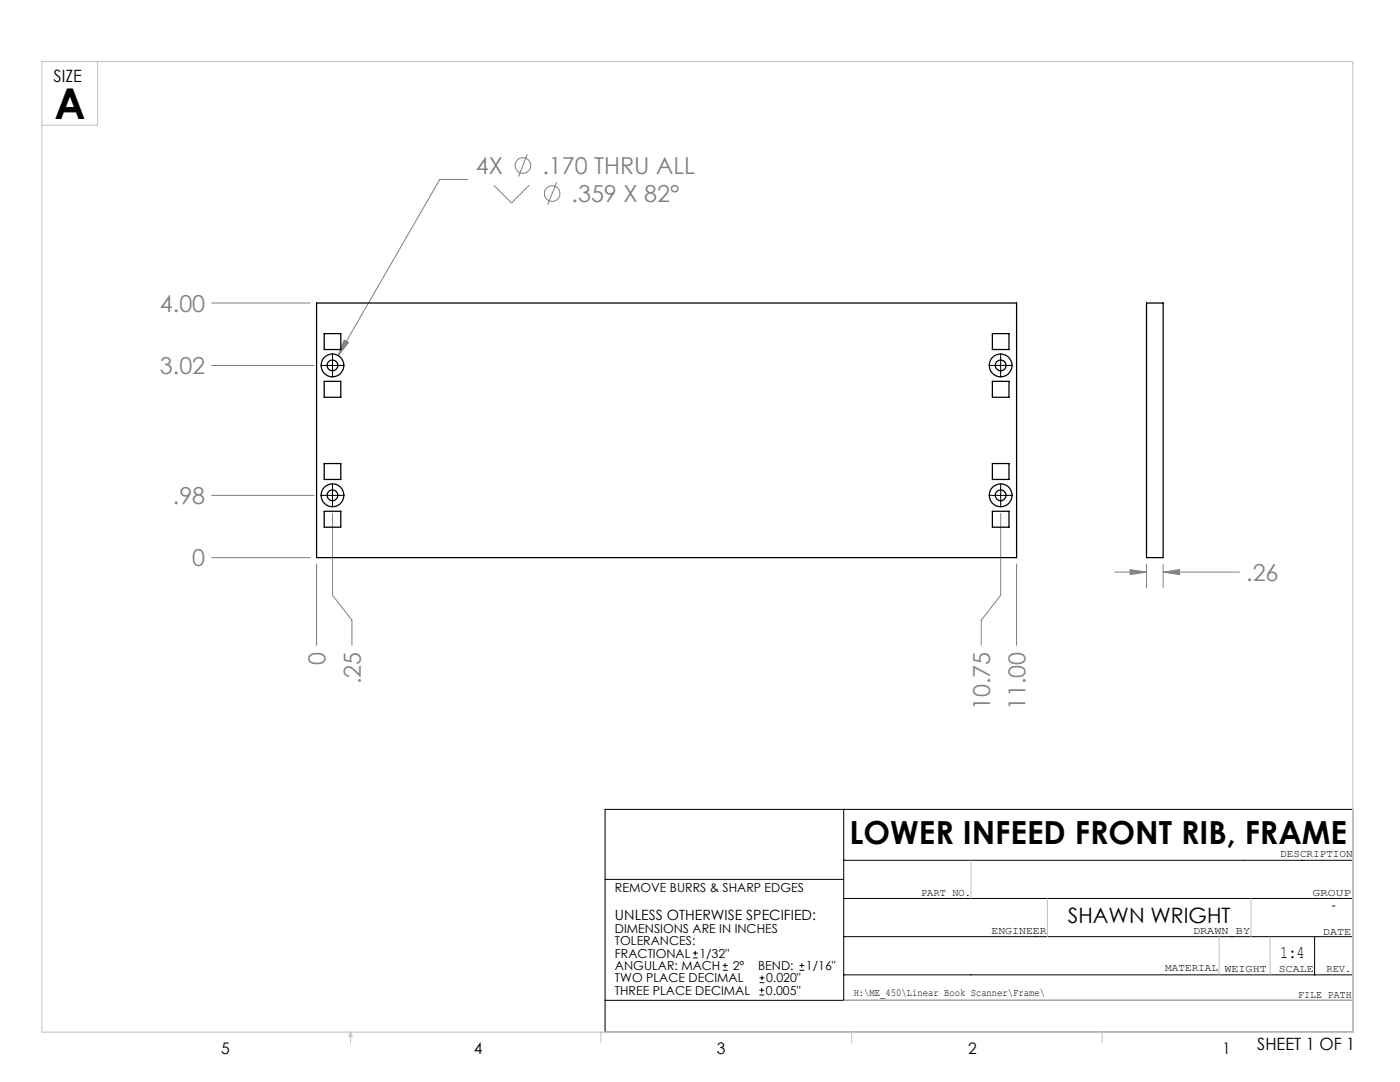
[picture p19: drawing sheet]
<svg xmlns="http://www.w3.org/2000/svg" width="279mm" height="216mm" viewBox="0 0 279 216" stroke-linecap="round" stroke-linejoin="round" font-family="sans-serif">
<defs><g id="words">
<text font-size="8.5" x="10.9" y="23.8">A</text>
<text font-size="6.3" x="169.6" y="168.4">LOWER INFEED FRONT RIB, FRAME</text>
<g font-size="4.7" fill="#808080">
<text x="94.9" y="34.7">4X</text>
<text x="108.2" y="34.7">.170 THRU ALL</text>
<text x="114.1" y="40.3">.359 X 82°</text>
<text x="31.9" y="62.2">4.00</text>
<text x="31.9" y="74.7">3.02</text>
<text x="34.5" y="100.6">.98</text>
<text x="38.4" y="113">0</text>
<text x="248.7" y="115.9">.26</text>
<text x="65" y="132.6" transform="rotate(-90 65 132.6)">0</text>
<text x="72" y="136.5" transform="rotate(-90 72 136.5)">.25</text>
<text x="197.6" y="141.7" transform="rotate(-90 197.6 141.7)">10.75</text>
<text x="204.7" y="141.7" transform="rotate(-90 204.7 141.7)">11.00</text>
</g>
<text font-size="4.2" x="213.1" y="184.3">SHAWN WRIGHT</text>
<text font-size="3.5" x="255.5" y="191.2">1:4</text>
<g font-size="3.4">
<text x="10.7" y="16.4">SIZE</text>
<text x="250.9" y="209.5">SHEET 1 OF 1</text>
</g>
<g font-size="3.2">
<text x="44.2" y="210.4">5</text>
<text x="94.6" y="210.3">4</text>
<text x="143.1" y="210.4">3</text>
<text x="193.2" y="210.3">2</text>
<text x="244" y="210.3">1</text>
</g>
<g font-size="2.8">
<text x="122.7" y="183.6">UNLESS OTHERWISE SPECIFIED:</text>
<text x="265.7" y="181.6">-</text>
</g>
<g font-size="2.5">
<text x="122.7" y="178">REMOVE BURRS &amp; SHARP EDGES</text>
<text x="122.7" y="186.2">DIMENSIONS ARE IN INCHES</text>
<text x="122.7" y="188.6">TOLERANCES:</text>
<text x="122.7" y="191.1">FRACTIONAL</text>
<text x="139.6" y="191.1">1/32&quot;</text>
<text x="122.7" y="193.6">ANGULAR: MACH</text>
<text x="122.7" y="196">TWO PLACE DECIMAL</text>
<text x="146.2" y="193.6">2°</text>
<text x="151.3" y="193.6">BEND:</text>
<text x="152.9" y="196">0.020&quot;</text>
<text x="160.8" y="193.6">1/16&quot;</text>
<text x="122.7" y="198.5">THREE PLACE DECIMAL</text>
<text x="152.8" y="198.5">0.005&quot;</text>
</g>
<g font-size="2.1">
<text x="255.5" y="171">DESCRIPTION</text>
<text x="183.8" y="178.8">PART NO.</text>
<text x="261.9" y="178.8">GROUP</text>
<text x="197.9" y="186.4">ENGINEER</text>
<text x="238.1" y="186.4">DRAWN BY</text>
<text x="264" y="186.5">DATE</text>
<text x="232.5" y="193.8">MATERIAL</text>
<text x="244.4" y="193.9">WEIGHT</text>
<text x="255.2" y="194">SCALE</text>
<text x="264.7" y="193.9">REV.</text>
<text x="170.4" y="198.7">H:\ME_450\Linear Book Scanner\Frame\</text>
<text x="259.1" y="199.1">FILE PATH</text>
</g>
</g></defs>
<g fill="none" stroke="#808080" stroke-width=".2">
<path d="M93.3 35.8h-5.5l-20.3 35.1M98.5 37l3.6 3.5 3.5-3.5M105.2 30.8l-1.7 4.4M111.1 36.4l-1.8 4.5M42.2 72.9h20.5M42.2 60.5h19.7M68.7 67.8l.9 .5-2.1 2.6zM42.2 98.8h20.5M42.2 111.3h19.7M63.2 112.5v16.3M66.4 102.4v16.4l3.8 5v5M199.7 102.4v16.4l-3.9 5v5"/>
<path d="M202.9 112.5v16.3M222.5 114.2h6.3M225.5 113.7l3.3 .5-3.3 .5zM228.8 112.5v4.8M232.1 114.2l3.3-.5v1zM232.1 112.5v4.8M232.1 114.2h15.3"/>
<circle cx="104.4" cy="33" r="1.55"/>
<circle cx="110.2" cy="38.6" r="1.55"/>
</g>
<g fill="none" stroke="#000" stroke-width=".2">
<path d="M64 72.9h4.7M66.4 70.6v4.6M197.3 72.9h4.7M199.7 70.6v4.6M64 98.8h4.7M66.4 96.5v4.7M197.3 98.8h4.7M199.7 96.5v4.7M120.8 161.5h149.2v44.5h-149.2zM120.8 175.5h47.6M168.4 179.3h101.6M168.4 161.5v38.1"/>
<path d="M168.4 171.7h101.6M120.8 199.6h149.2M138.3 191.1h.9M138.3 190.2h.9M138.7 189.7v.9M144.3 193.6h.9M144.3 192.7h.9M144.7 192.2v.9M151.6 198.5h.9M151.6 197.6h.9M151.6 196.1h.9M151.6 195.1h.9"/>
<path d="M152 197.1v.9M152.1 194.7v.9M159.6 193.6h.9M159.6 192.7h.9M160 192.2v.9M168.4 186.9h101.6M168.4 194.5h101.6M262.4 186.9v7.6"/>
</g>
<g fill="none" stroke="#c0c0c0" stroke-width=".2">
<path d="M8.4 12.3h261.6v193.7h-261.6zM19.5 12.3v12.7h-11.1M193.8 171.7v7.6M209 179.3v7.6M249.7 179.3v7.6M168.4 199.6h101.6M243.3 186.9v7.6M253.5 186.9v7.6M70 206v2.1M70 206l.3 .8h-.7zM119.9 206v2.1M170 206v2.1"/>
<path d="M220 206v2.1"/>
</g>
<path d="M68.7 67.8l-1.2 3.1 2.1-2.6zM225.5 113.7l3.3 .5-3.3 .5zM232.1 114.2l3.3-.5v1z" fill="#808080"/>
<g fill="none" stroke="#000" stroke-width=".25">
<path d="M63.2 60.5h139.7v50.8h-139.7zM64.7 76.1h3.3v3.2h-3.3zM64.7 66.6h3.3v3.1h-3.3zM198 66.6h3.4v3.1h-3.4zM198 76.1h3.4v3.2h-3.4zM228.8 60.5h3.3v50.8h-3.3zM64.7 92.5h3.3v3.2h-3.3zM198 92.5h3.4v3.2h-3.4zM64.7 102h3.3v3.2h-3.3zM198 102h3.4v3.2h-3.4z"/>
<circle cx="66.3" cy="72.9" r="2.27"/>
<circle cx="66.4" cy="72.9" r="1.07"/>
<circle cx="199.7" cy="72.9" r="2.27"/>
<circle cx="199.7" cy="72.9" r="1.07"/>
<circle cx="66.3" cy="98.8" r="2.27"/>
<circle cx="66.4" cy="98.8" r="1.07"/>
<circle cx="199.7" cy="98.8" r="2.27"/>
<circle cx="199.7" cy="98.8" r="1.07"/>
</g>
<use href="#words"/>
</svg>
